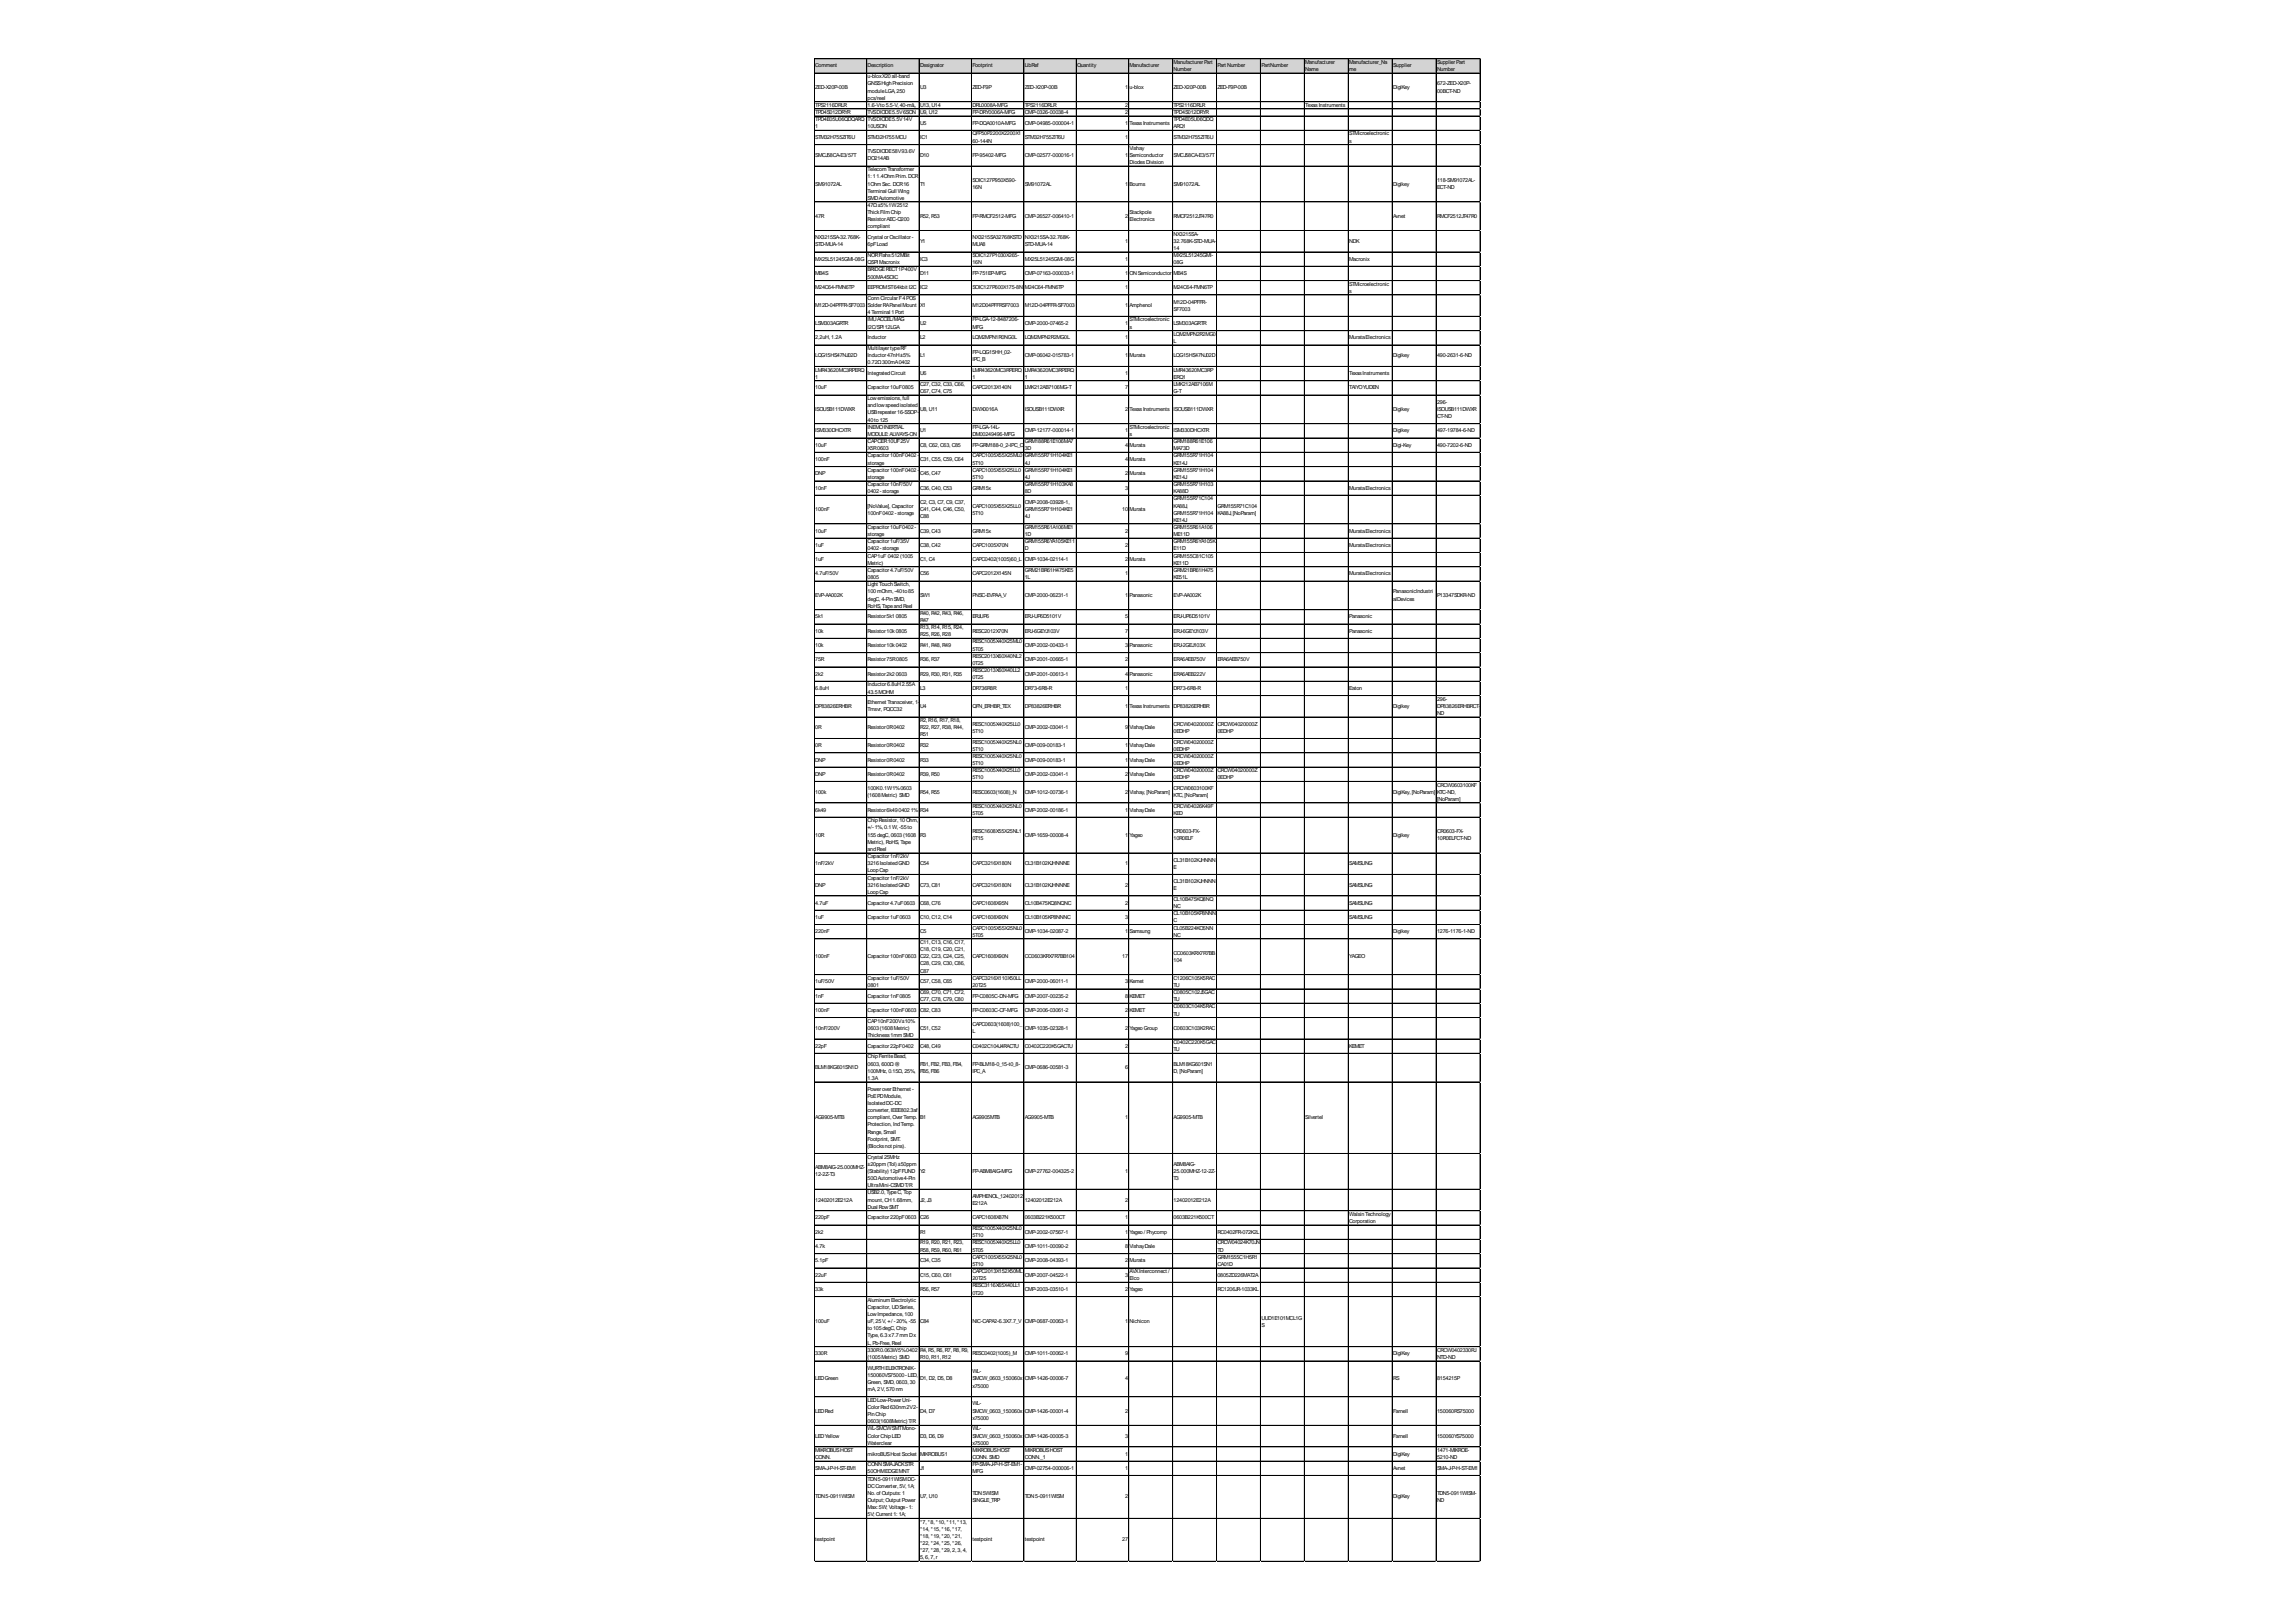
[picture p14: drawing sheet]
<svg xmlns="http://www.w3.org/2000/svg" width="297mm" height="210mm" viewBox="0 0 297 210" stroke-linecap="round" stroke-linejoin="round" font-family="sans-serif">
<defs><g id="words">
<g font-size=".7">
<text x="105.5" y="8.7">Comment</text>
<text x="105.5" y="11.5">ZED-X20P-00B</text>
<text x="112.2" y="8.7">Description</text>
<text x="112.2" y="10.1">u-bloxX20all-band</text>
<text x="112.2" y="11">GNSSHighPrecision</text>
<text x="112.2" y="12">moduleLGA, 250</text>
<text x="119" y="8.7">Designator</text>
<text x="119" y="11.5">U3</text>
<text x="125.8" y="8.7">Footprint</text>
<text x="125.8" y="11.5">ZED-F9P</text>
<text x="132.6" y="8.7">LibRef</text>
<text x="132.6" y="11.5">ZED-X20P-00B</text>
<text x="139.4" y="8.7">Quantity</text>
<text x="145.6" y="11.5">1</text>
<text x="146.1" y="8.7">Manufacturer</text>
<text x="146.1" y="11.5">u-blox</text>
<text x="151.8" y="8.3">ManufacturerPart</text>
<text x="151.8" y="9.2">Number</text>
<text x="151.8" y="11.5">ZED-X20P-00B</text>
<text x="157.5" y="8.7">Part Number</text>
<text x="157.5" y="11.5">ZED-F9P-00B</text>
<text x="163.2" y="8.7">PartNumber</text>
<text x="168.9" y="8.3">Manufacturer</text>
<text x="168.9" y="9.2">Name</text>
<text x="174.6" y="8.3">Manufacturer_Na</text>
<text x="174.6" y="9.2">me</text>
<text x="180.2" y="8.7">Supplier</text>
<text x="180.2" y="11.5">DigiKey</text>
<text x="185.9" y="8.3">SupplierPart</text>
<text x="185.9" y="9.2">Number</text>
<text x="185.9" y="11">672-ZED-X20P-</text>
<text x="185.9" y="12">00BCT-ND</text>
<text x="105.5" y="13.8">TPS2116DRLR</text>
<text x="105.5" y="14.8">TPD4S012DRYR</text>
<text x="105.5" y="15.7">TPD4E05U06QDQARQ</text>
<text x="105.5" y="16.6">1</text>
<text x="105.5" y="18">STM32H755ZIT6U</text>
<text x="112.2" y="12.9">pcs/reel</text>
<text x="112.2" y="13.8">1.6-Vto5.5-V, 40-mâ„</text>
<text x="112.2" y="14.8">TVSDIODE5.5V6SON</text>
<text x="112.2" y="15.7">TVSDIODE5.5V14V</text>
<text x="112.2" y="16.6">10USON</text>
<text x="112.2" y="18">STM32H755MCU</text>
<text x="119" y="13.8">U13, U14</text>
<text x="119" y="14.8">U9, U12</text>
<text x="119" y="16.1">U5</text>
<text x="119" y="18">IC1</text>
<text x="125.8" y="13.8">DRL0008A-MFG</text>
<text x="125.8" y="14.8">FP-DRY0006A-MFG</text>
<text x="125.8" y="16.1">FP-DQA0010A-MFG</text>
<text x="125.8" y="17.5">QFP50P2200X2200X1</text>
<text x="132.6" y="13.8">TPS2116DRLR</text>
<text x="132.6" y="14.8">CMP-0326-00038-4</text>
<text x="132.6" y="16.1">CMP-04985-000004-1</text>
<text x="132.6" y="18">STM32H755ZIT6U</text>
<text x="145.6" y="13.8">2</text>
<text x="145.6" y="14.8">2</text>
<text x="145.6" y="16.1">1</text>
<text x="145.6" y="18">1</text>
<text x="146.1" y="16.1">TexasInstruments</text>
<text x="151.8" y="13.8">TPS2116DRLR</text>
<text x="151.8" y="14.8">TPD4S012DRYR</text>
<text x="151.8" y="15.7">TPD4E05U06QDQ</text>
<text x="151.8" y="16.6">ARQ1</text>
<text x="151.8" y="18">STM32H755ZIT6U</text>
<text x="168.9" y="13.8">TexasInstruments</text>
<text x="174.6" y="17.5">STMicroelectronic</text>
<text x="105.5" y="20.3">SMCJ58CA-E3/57T</text>
<text x="112.2" y="19.8">TVSDIODE58V93.6V</text>
<text x="112.2" y="20.8">DO214AB</text>
<text x="112.2" y="22.2">TelecomTransformer</text>
<text x="112.2" y="23.1">1: 11.4OhmPrim. DCR</text>
<text x="119" y="20.3">D10</text>
<text x="125.8" y="18.5">60-144N</text>
<text x="125.8" y="20.3">FP-95402-MFG</text>
<text x="125.8" y="23.5">SOIC127P950X590-</text>
<text x="132.6" y="20.3">CMP-02577-000016-1</text>
<text x="145.6" y="20.3">1</text>
<text x="146.1" y="19.4">Vishay</text>
<text x="146.1" y="20.3">Semiconductor</text>
<text x="146.1" y="21.2">DiodesDivision</text>
<text x="151.8" y="20.3">SMCJ58CA-E3/57T</text>
<text x="174.6" y="18.5">s</text>
<text x="185.9" y="23.5">118-SM91072AL-</text>
<text x="105.5" y="24">SM91072AL</text>
<text x="105.5" y="28.2">47R</text>
<text x="112.2" y="24">1OhmSec. DCR16</text>
<text x="112.2" y="24.9">Terminal Gull Wing</text>
<text x="112.2" y="25.9">SMDAutomotive</text>
<text x="112.2" y="26.8">47Ω±5%1W2512</text>
<text x="112.2" y="27.7">ThickFilmChip</text>
<text x="112.2" y="28.6">ResistorAEC-Q200</text>
<text x="112.2" y="29.6">compliant</text>
<text x="119" y="24">T1</text>
<text x="119" y="28.2">R52, R53</text>
<text x="125.8" y="24.5">16N</text>
<text x="125.8" y="28.2">FP-RMCF2512-MFG</text>
<text x="132.6" y="24">SM91072AL</text>
<text x="132.6" y="28.2">CMP-26527-006410-1</text>
<text x="145.6" y="24">1</text>
<text x="145.6" y="28.2">2</text>
<text x="146.1" y="24">Bourns</text>
<text x="146.1" y="27.7">Stackpole</text>
<text x="146.1" y="28.6">Electronics</text>
<text x="151.8" y="24">SM91072AL</text>
<text x="151.8" y="28.2">RMCF2512JT47R0</text>
<text x="180.2" y="24">Digikey</text>
<text x="180.2" y="28.2">Avnet</text>
<text x="185.9" y="24.5">ECT-ND</text>
<text x="185.9" y="28.2">RMCF2512JT47R0</text>
<text x="105.5" y="31">NX3215SA-32.768K-</text>
<text x="105.5" y="31.9">STD-MUA-14</text>
<text x="105.5" y="33.7">MX25L51245GMI-08G</text>
<text x="105.5" y="35.6">MB4S</text>
<text x="112.2" y="31">Crystal orOscillator-</text>
<text x="112.2" y="31.9">6pFLoad</text>
<text x="112.2" y="33.3">NORFlahs512MBit</text>
<text x="112.2" y="34.2">QSPIMacronix</text>
<text x="112.2" y="35.1">BRIDGERECT1P400V</text>
<text x="119" y="31.4">Y1</text>
<text x="119" y="33.7">IC3</text>
<text x="119" y="35.6">D11</text>
<text x="125.8" y="31">NX3215SA32768KSTD</text>
<text x="125.8" y="31.9">MUA8</text>
<text x="125.8" y="33.3">SOIC127P1030X265-</text>
<text x="125.8" y="34.2">16N</text>
<text x="125.8" y="35.6">FP-751EP-MFG</text>
<text x="132.6" y="31">NX3215SA-32.768K-</text>
<text x="132.6" y="31.9">STD-MUA-14</text>
<text x="132.6" y="33.7">MX25L51245GMI-08G</text>
<text x="132.6" y="35.6">CMP-07163-000033-1</text>
<text x="145.6" y="31.4">1</text>
<text x="145.6" y="33.7">1</text>
<text x="145.6" y="35.6">1</text>
<text x="146.1" y="35.6">ONSemiconductor</text>
<text x="151.8" y="30.5">NX3215SA-</text>
<text x="151.8" y="31.4">32.768K-STD-MUA-</text>
<text x="151.8" y="32.3">14</text>
<text x="151.8" y="33.3">MX25L51245GMI-</text>
<text x="151.8" y="34.2">08G</text>
<text x="151.8" y="35.6">MB4S</text>
<text x="174.6" y="31.4">NDK</text>
<text x="174.6" y="33.7">Macronix</text>
<text x="105.5" y="37.4">M24C64-FMN6TP</text>
<text x="105.5" y="39.8">M12D-04PFFR-SF7003</text>
<text x="112.2" y="36">500MA4SOIC</text>
<text x="112.2" y="37.4">EEPROMST64kbit I2C</text>
<text x="112.2" y="38.8">ConnCircularF4POS</text>
<text x="112.2" y="39.8">SolderRAPanel Mount</text>
<text x="112.2" y="40.7">4Terminal 1Port</text>
<text x="112.2" y="41.6">IMUACCEL/MAG</text>
<text x="119" y="37.4">IC2</text>
<text x="119" y="39.8">X1</text>
<text x="125.8" y="37.4">SOIC127P600X175-8N</text>
<text x="125.8" y="39.8">M12D04PFFRSF7003</text>
<text x="125.8" y="41.6">FP-LGA-12-8487206-</text>
<text x="132.6" y="37.4">M24C64-FMN6TP</text>
<text x="132.6" y="39.8">M12D-04PFFR-SF7003</text>
<text x="145.6" y="37.4">1</text>
<text x="145.6" y="39.8">1</text>
<text x="146.1" y="39.8">Amphenol</text>
<text x="146.1" y="41.6">STMicroelectronic</text>
<text x="151.8" y="37.4">M24C64-FMN6TP</text>
<text x="151.8" y="39.3">M12D-04PFFR-</text>
<text x="151.8" y="40.2">SF7003</text>
<text x="174.6" y="37">STMicroelectronic</text>
<text x="174.6" y="37.9">s</text>
<text x="105.5" y="42.1">LSM303AGRTR</text>
<text x="105.5" y="43.9">2,2uH, 1.2A</text>
<text x="105.5" y="46.2">LQG15HS47NJ02D</text>
<text x="112.2" y="42.5">I2C/SPI12LGA</text>
<text x="112.2" y="43.9">Inductor</text>
<text x="112.2" y="45.3">MultilayertypeRF</text>
<text x="112.2" y="46.2">Inductor47nH±5%</text>
<text x="112.2" y="47.2">0.72Ω300mA0402</text>
<text x="119" y="42.1">U2</text>
<text x="119" y="43.9">L2</text>
<text x="119" y="46.2">L1</text>
<text x="125.8" y="42.5">MFG</text>
<text x="125.8" y="43.9">LQM2MPN1R0NG0L</text>
<text x="125.8" y="45.8">FP-LQG15HH_02-</text>
<text x="125.8" y="46.7">IPC_B</text>
<text x="132.6" y="42.1">CMP-2000-07465-2</text>
<text x="132.6" y="43.9">LQM2MPN2R2MG0L</text>
<text x="132.6" y="46.2">CMP-06042-015783-1</text>
<text x="145.6" y="42.1">1</text>
<text x="145.6" y="43.9">1</text>
<text x="145.6" y="46.2">1</text>
<text x="146.1" y="42.5">s</text>
<text x="146.1" y="46.2">Murata</text>
<text x="151.8" y="42.1">LSM303AGRTR</text>
<text x="151.8" y="43.5">LQM2MPN2R2MG0</text>
<text x="151.8" y="44.4">L</text>
<text x="151.8" y="46.2">LQG15HS47NJ02D</text>
<text x="174.6" y="43.9">MurataElectronics</text>
<text x="180.2" y="46.2">Digikey</text>
<text x="185.9" y="46.2">490-2631-6-ND</text>
<text x="105.5" y="48.1">LMR43620MC3RPERQ</text>
<text x="105.5" y="49">1</text>
<text x="105.5" y="50.4">10uF</text>
<text x="105.5" y="53.2">ISOUSB111DWXR</text>
<text x="112.2" y="48.5">IntegratedCircuit</text>
<text x="112.2" y="50.4">Capacitor10uF0805</text>
<text x="112.2" y="51.8">Lowemissions, full</text>
<text x="112.2" y="52.7">andlowspeedisolated</text>
<text x="112.2" y="53.6">USBrepeater16-SSOP-</text>
<text x="119" y="48.5">U6</text>
<text x="119" y="49.9">C27, C32, C33, C66,</text>
<text x="119" y="50.9">C67, C74, C75</text>
<text x="119" y="53.2">U8, U11</text>
<text x="125.8" y="48.1">LMR43620MC3RPERQ</text>
<text x="125.8" y="49">1</text>
<text x="125.8" y="50.4">CAPC2013X140N</text>
<text x="125.8" y="53.2">DWX0016A</text>
<text x="132.6" y="48.1">LMR43620MC3RPERQ</text>
<text x="132.6" y="49">1</text>
<text x="132.6" y="50.4">LMK212AB7106MG-T</text>
<text x="132.6" y="53.2">ISOUSB111DWXR</text>
<text x="145.6" y="48.5">1</text>
<text x="145.6" y="50.4">7</text>
<text x="145.6" y="53.2">2</text>
<text x="146.1" y="53.2">TexasInstruments</text>
<text x="151.8" y="48.1">LMR43620MC3RP</text>
<text x="151.8" y="49">ERQ1</text>
<text x="151.8" y="49.9">LMK212AB7106M</text>
<text x="151.8" y="50.9">G-T</text>
<text x="151.8" y="53.2">ISOUSB111DWXR</text>
<text x="174.6" y="48.5">TexasInstruments</text>
<text x="174.6" y="50.4">TAIYOYUDEN</text>
<text x="180.2" y="53.2">Digikey</text>
<text x="185.9" y="52.3">296-</text>
<text x="185.9" y="53.2">ISOUSB111DWXR</text>
<text x="105.5" y="56">ISM330DHCXTR</text>
<text x="105.5" y="57.8">10uF</text>
<text x="105.5" y="59.7">100nF</text>
<text x="112.2" y="54.6">40to125</text>
<text x="112.2" y="55.5">INEMOINERTIAL</text>
<text x="112.2" y="56.4">MODULE: ALWAYS-ON</text>
<text x="112.2" y="57.3">CAPCER10UF25V</text>
<text x="112.2" y="58.3">X5R0603</text>
<text x="112.2" y="59.2">Capacitor100nF0402-</text>
<text x="119" y="56">U1</text>
<text x="119" y="57.8">C8, C62, C63, C85</text>
<text x="119" y="59.7">C31, C55, C59, C64</text>
<text x="125.8" y="55.5">FP-LGA-14L-</text>
<text x="125.8" y="56.4">DM00249496-MFG</text>
<text x="125.8" y="57.8">FP-GRM188-0_2-IPC_C</text>
<text x="125.8" y="59.2">CAPC1005X55X25ML0</text>
<text x="132.6" y="56">CMP-12177-000014-1</text>
<text x="132.6" y="57.3">GRM188R61E106MA7</text>
<text x="132.6" y="58.3">3D</text>
<text x="132.6" y="59.2">GRM155R71H104KE1</text>
<text x="145.6" y="56">1</text>
<text x="145.6" y="57.8">4</text>
<text x="145.6" y="59.7">4</text>
<text x="146.1" y="55.5">STMicroelectronic</text>
<text x="146.1" y="56.4">s</text>
<text x="146.1" y="57.8">Murata</text>
<text x="146.1" y="59.7">Murata</text>
<text x="151.8" y="56">ISM330DHCXTR</text>
<text x="151.8" y="57.3">GRM188R61E106</text>
<text x="151.8" y="58.3">MA73D</text>
<text x="151.8" y="59.2">GRM155R71H104</text>
<text x="180.2" y="56">Digikey</text>
<text x="180.2" y="57.8">Digi-Key</text>
<text x="185.9" y="54.1">CT-ND</text>
<text x="185.9" y="56">497-19784-6-ND</text>
<text x="185.9" y="57.8">490-7202-6-ND</text>
<text x="105.5" y="61.5">DNP</text>
<text x="105.5" y="63.4">10nF</text>
<text x="112.2" y="60.1">storage</text>
<text x="112.2" y="61">Capacitor100nF0402-</text>
<text x="112.2" y="62">storage</text>
<text x="112.2" y="62.9">Capacitor10nF/50V</text>
<text x="112.2" y="63.8">0402-storage</text>
<text x="112.2" y="65.7">[NoValue], Capacitor</text>
<text x="119" y="61.5">C45, C47</text>
<text x="119" y="63.4">C36, C40, C53</text>
<text x="119" y="65.2">C2, C3, C7, C9, C37,</text>
<text x="125.8" y="60.1">5T10</text>
<text x="125.8" y="61">CAPC1005X55X25LL0</text>
<text x="125.8" y="62">5T10</text>
<text x="125.8" y="63.4">GRM15x</text>
<text x="125.8" y="65.7">CAPC1005X55X25LL0</text>
<text x="132.6" y="60.1">4J</text>
<text x="132.6" y="61">GRM155R71H104KE1</text>
<text x="132.6" y="62">4J</text>
<text x="132.6" y="62.9">GRM155R71H103KA8</text>
<text x="132.6" y="63.8">8D</text>
<text x="132.6" y="65.2">CMP-2008-03928-1,</text>
<text x="145.6" y="61.5">2</text>
<text x="145.6" y="63.4">3</text>
<text x="146.1" y="61.5">Murata</text>
<text x="151.8" y="60.1">KE14J</text>
<text x="151.8" y="61">GRM155R71H104</text>
<text x="151.8" y="62">KE14J</text>
<text x="151.8" y="62.9">GRM155R71H103</text>
<text x="151.8" y="63.8">KA88D</text>
<text x="151.8" y="64.8">GRM155R71C104</text>
<text x="151.8" y="65.7">KA88J,</text>
<text x="157.5" y="65.7">GRM155R71C104</text>
<text x="174.6" y="63.4">MurataElectronics</text>
<text x="105.5" y="66.1">100nF</text>
<text x="105.5" y="68.9">10uF</text>
<text x="105.5" y="70.8">1uF</text>
<text x="112.2" y="66.6">100nF0402-storage</text>
<text x="112.2" y="68.5">Capacitor10uF0402-</text>
<text x="112.2" y="69.4">storage</text>
<text x="112.2" y="70.3">Capacitor1uF/35V</text>
<text x="112.2" y="71.2">0402-storage</text>
<text x="119" y="66.1">C41, C44, C46, C50,</text>
<text x="119" y="67.1">C88</text>
<text x="119" y="68.9">C39, C43</text>
<text x="119" y="70.8">C38, C42</text>
<text x="125.8" y="66.6">5T10</text>
<text x="125.8" y="68.9">GRM15x</text>
<text x="125.8" y="70.8">CAPC1005X70N</text>
<text x="132.6" y="66.1">GRM155R71H104KE1</text>
<text x="132.6" y="67.1">4J</text>
<text x="132.6" y="68.5">GRM155R61A106ME1</text>
<text x="132.6" y="69.4">1D</text>
<text x="132.6" y="70.3">GRM155R6YA105KE11</text>
<text x="132.6" y="71.2">D</text>
<text x="145.2" y="66.1">10</text>
<text x="145.6" y="68.9">2</text>
<text x="145.6" y="70.8">2</text>
<text x="146.1" y="66.1">Murata</text>
<text x="151.8" y="66.6">GRM155R71H104</text>
<text x="151.8" y="67.5">KE14J</text>
<text x="151.8" y="68.5">GRM155R61A106</text>
<text x="151.8" y="69.4">ME11D</text>
<text x="151.8" y="70.3">GRM155R6YA105K</text>
<text x="151.8" y="71.2">E11D</text>
<text x="157.5" y="66.6">KA88J, [NoParam]</text>
<text x="174.6" y="68.9">MurataElectronics</text>
<text x="174.6" y="70.8">MurataElectronics</text>
<text x="105.5" y="72.6">1uF</text>
<text x="105.5" y="74.5">4.7uF/50V</text>
<text x="105.5" y="77.3">EVP-AA002K</text>
<text x="112.2" y="72.2">CAP1uF 0402(1005</text>
<text x="112.2" y="73.1">Metric)</text>
<text x="112.2" y="74">Capacitor4.7uF/50V</text>
<text x="112.2" y="74.9">0805</text>
<text x="112.2" y="75.9">Light TouchSwitch,</text>
<text x="112.2" y="76.8">100mOhm, -40to85</text>
<text x="112.2" y="77.7">degC, 4-PinSMD,</text>
<text x="119" y="72.6">C1, C4</text>
<text x="119" y="74.5">C56</text>
<text x="119" y="77.3">SW1</text>
<text x="125.8" y="72.6">CAPC0402(1005)60_L</text>
<text x="125.8" y="74.5">CAPC2012X145N</text>
<text x="125.8" y="77.3">PNSC-EVPAA_V</text>
<text x="132.6" y="72.6">CMP-1034-02114-1</text>
<text x="132.6" y="74">GRM21BR61H475KE5</text>
<text x="132.6" y="74.9">1L</text>
<text x="132.6" y="77.3">CMP-2000-06231-1</text>
<text x="145.6" y="72.6">2</text>
<text x="145.6" y="74.5">1</text>
<text x="145.6" y="77.3">1</text>
<text x="146.1" y="72.6">Murata</text>
<text x="146.1" y="77.3">Panasonic</text>
<text x="151.8" y="72.2">GRM155C81C105</text>
<text x="151.8" y="73.1">KE11D</text>
<text x="151.8" y="74">GRM21BR61H475</text>
<text x="151.8" y="74.9">KE51L</text>
<text x="151.8" y="77.3">EVP-AA002K</text>
<text x="174.6" y="74.5">MurataElectronics</text>
<text x="180.2" y="76.8">PanasonicIndustri</text>
<text x="180.2" y="77.7">alDevices</text>
<text x="185.9" y="77.3">P13347SDKR-ND</text>
<text x="105.5" y="80">5k1</text>
<text x="105.5" y="81.9">10k</text>
<text x="105.5" y="83.7">10k</text>
<text x="112.2" y="78.6">RoHS, TapeandReel</text>
<text x="112.2" y="80">Resistor5k10805</text>
<text x="112.2" y="81.9">Resistor10k0805</text>
<text x="112.2" y="83.7">Resistor10k0402</text>
<text x="119" y="79.6">R40, R42, R43, R46,</text>
<text x="119" y="80.5">R47</text>
<text x="119" y="81.4">R13, R14, R15, R24,</text>
<text x="119" y="82.3">R25, R26, R28</text>
<text x="119" y="83.7">R41, R48, R49</text>
<text x="125.8" y="80">ERJUP6</text>
<text x="125.8" y="81.9">RESC2012X70N</text>
<text x="125.8" y="83.3">RESC1005X40X25ML0</text>
<text x="132.6" y="80">ERJ-UP6D5101V</text>
<text x="132.6" y="81.9">ERJ-6GEYJ103V</text>
<text x="132.6" y="83.7">CMP-2002-00433-1</text>
<text x="145.6" y="80">5</text>
<text x="145.6" y="81.9">7</text>
<text x="145.6" y="83.7">3</text>
<text x="146.1" y="83.7">Panasonic</text>
<text x="151.8" y="80">ERJ-UP6D5101V</text>
<text x="151.8" y="81.9">ERJ-6GEYJ103V</text>
<text x="151.8" y="83.7">ERJ-2GEJ103X</text>
<text x="174.6" y="80">Panasonic</text>
<text x="174.6" y="81.9">Panasonic</text>
<text x="105.5" y="85.6">75R</text>
<text x="105.5" y="87.4">2k2</text>
<text x="105.5" y="89.3">6.8uH</text>
<text x="112.2" y="85.6">Resistor75R0805</text>
<text x="112.2" y="87.4">Resistor2k20603</text>
<text x="112.2" y="88.8">Inductor6.8uH2.55A</text>
<text x="112.2" y="89.7">43.5MOHM</text>
<text x="119" y="85.6">R36, R37</text>
<text x="119" y="87.4">R29, R30, R31, R35</text>
<text x="119" y="89.3">L3</text>
<text x="125.8" y="84.2">5T05</text>
<text x="125.8" y="85.1">RESC2013X60X40NL2</text>
<text x="125.8" y="86">0T25</text>
<text x="125.8" y="87">RESC2013X60X40LL2</text>
<text x="125.8" y="87.9">0T25</text>
<text x="125.8" y="89.3">DR736R8R</text>
<text x="132.6" y="85.6">CMP-2001-00665-1</text>
<text x="132.6" y="87.4">CMP-2001-00613-1</text>
<text x="132.6" y="89.3">DR73-6R8-R</text>
<text x="145.6" y="85.6">2</text>
<text x="145.6" y="87.4">4</text>
<text x="145.6" y="89.3">1</text>
<text x="146.1" y="87.4">Panasonic</text>
<text x="151.8" y="85.6">ERA6AEB750V</text>
<text x="151.8" y="87.4">ERA6AEB222V</text>
<text x="151.8" y="89.3">DR73-6R8-R</text>
<text x="157.5" y="85.6">ERA6AEB750V</text>
<text x="174.6" y="89.3">Eaton</text>
<text x="105.5" y="91.6">DP83826ERHBR</text>
<text x="105.5" y="94.4">0R</text>
<text x="112.2" y="91.1">Ethernet Transceiver, 1-</text>
<text x="112.2" y="92.1">Trnsvr, PQCC32</text>
<text x="112.2" y="94.4">Resistor0R0402</text>
<text x="119" y="91.6">U4</text>
<text x="119" y="93.5">R2, R16, R17, R18,</text>
<text x="119" y="94.4">R22, R27, R38, R44,</text>
<text x="119" y="95.3">R51</text>
<text x="125.8" y="91.6">QFN_ERHBR_TEX</text>
<text x="125.8" y="93.9">RESC1005X40X25LL0</text>
<text x="125.8" y="94.8">5T10</text>
<text x="132.6" y="91.6">DP83826ERHBR</text>
<text x="132.6" y="94.4">CMP-2002-03041-1</text>
<text x="145.6" y="91.6">1</text>
<text x="145.6" y="94.4">9</text>
<text x="146.1" y="91.6">TexasInstruments</text>
<text x="146.1" y="94.4">VishayDale</text>
<text x="151.8" y="91.6">DP83826ERHBR</text>
<text x="151.8" y="93.9">CRCW04020000Z</text>
<text x="151.8" y="94.8">0EDHP</text>
<text x="157.5" y="93.9">CRCW04020000Z</text>
<text x="157.5" y="94.8">0EDHP</text>
<text x="180.2" y="91.6">Digikey</text>
<text x="185.9" y="90.7">296-</text>
<text x="185.9" y="91.6">DP83826ERHBRCT-</text>
<text x="185.9" y="92.5">ND</text>
<text x="105.5" y="96.7">0R</text>
<text x="105.5" y="98.5">DNP</text>
<text x="105.5" y="100.4">DNP</text>
<text x="112.2" y="96.7">Resistor0R0402</text>
<text x="112.2" y="98.5">Resistor0R0402</text>
<text x="112.2" y="100.4">Resistor0R0402</text>
<text x="119" y="96.7">R32</text>
<text x="119" y="98.5">R33</text>
<text x="119" y="100.4">R39, R50</text>
<text x="125.8" y="96.2">RESC1005X40X25NL0</text>
<text x="125.8" y="97.2">5T10</text>
<text x="125.8" y="98.1">RESC1005X40X25NL0</text>
<text x="125.8" y="99">5T10</text>
<text x="125.8" y="99.9">RESC1005X40X25LL0</text>
<text x="125.8" y="100.9">5T10</text>
<text x="132.6" y="96.7">CMP-009-00183-1</text>
<text x="132.6" y="98.5">CMP-009-00183-1</text>
<text x="132.6" y="100.4">CMP-2002-03041-1</text>
<text x="145.6" y="96.7">1</text>
<text x="145.6" y="98.5">1</text>
<text x="145.6" y="100.4">2</text>
<text x="146.1" y="96.7">VishayDale</text>
<text x="146.1" y="98.5">VishayDale</text>
<text x="146.1" y="100.4">VishayDale</text>
<text x="151.8" y="96.2">CRCW04020000Z</text>
<text x="151.8" y="97.2">0EDHP</text>
<text x="151.8" y="98.1">CRCW04020000Z</text>
<text x="151.8" y="99">0EDHP</text>
<text x="151.8" y="99.9">CRCW04020000Z</text>
<text x="151.8" y="100.9">0EDHP</text>
<text x="157.5" y="99.9">CRCW04020000Z</text>
<text x="157.5" y="100.9">0EDHP</text>
<text x="185.9" y="101.8">CRCW0603100KF</text>
<text x="105.5" y="102.7">100k</text>
<text x="105.5" y="105">6k49</text>
<text x="112.2" y="102.2">100K0.1W1%0603</text>
<text x="112.2" y="103.2">(1608Metric) SMD</text>
<text x="112.2" y="105">Resistor6k4904021%</text>
<text x="112.2" y="106.4">ChipResistor, 10Ohm,</text>
<text x="112.2" y="107.3">+/-1%, 0.1W, -55to</text>
<text x="119" y="102.7">R54, R55</text>
<text x="119" y="105">R34</text>
<text x="125.8" y="102.7">RESC0603(1608)_N</text>
<text x="125.8" y="104.6">RESC1005X40X25NL0</text>
<text x="125.8" y="105.5">5T05</text>
<text x="125.8" y="107.8">RESC1608X55X25NL1</text>
<text x="132.6" y="102.7">CMP-1012-00736-1</text>
<text x="132.6" y="105">CMP-2002-00186-1</text>
<text x="145.6" y="102.7">2</text>
<text x="145.6" y="105">1</text>
<text x="146.1" y="102.7">Vishay, [NoParam]</text>
<text x="146.1" y="105">VishayDale</text>
<text x="151.8" y="102.2">CRCW0603100KF</text>
<text x="151.8" y="103.2">KTC, [NoParam]</text>
<text x="151.8" y="104.6">CRCW04026K49F</text>
<text x="151.8" y="105.5">KED</text>
<text x="151.8" y="107.8">CR0603-FX-</text>
<text x="180.2" y="102.7">DigiKey, [NoParam]</text>
<text x="185.9" y="102.7">KTC-ND,</text>
<text x="185.9" y="103.6">[NoParam]</text>
<text x="185.9" y="107.8">CR0603-FX-</text>
<text x="105.5" y="108.3">10R</text>
<text x="105.5" y="112">1nF/2kV</text>
<text x="112.2" y="108.3">155degC, 0603(1608</text>
<text x="112.2" y="109.2">Metric), RoHS, Tape</text>
<text x="112.2" y="110.1">andReel</text>
<text x="112.2" y="111">Capacitor1nF/2kV</text>
<text x="112.2" y="112">3216IsolatedGND</text>
<text x="112.2" y="112.9">LoopCap</text>
<text x="112.2" y="113.8">Capacitor1nF/2kV</text>
<text x="119" y="108.3">R3</text>
<text x="119" y="112">C54</text>
<text x="125.8" y="108.7">0T15</text>
<text x="125.8" y="112">CAPC3216X180N</text>
<text x="132.6" y="108.3">CMP-1659-00008-4</text>
<text x="132.6" y="112">CL31B102KJHNNNE</text>
<text x="145.6" y="108.3">1</text>
<text x="145.6" y="112">1</text>
<text x="146.1" y="108.3">Yageo</text>
<text x="151.8" y="108.7">10R0ELF</text>
<text x="151.8" y="111.5">CL31B102KJHNNN</text>
<text x="151.8" y="112.4">E</text>
<text x="174.6" y="112">SAMSUNG</text>
<text x="180.2" y="108.3">Digikey</text>
<text x="185.9" y="108.7">10R0ELFCT-ND</text>
<text x="105.5" y="114.7">DNP</text>
<text x="105.5" y="117.1">4.7uF</text>
<text x="105.5" y="118.9">1uF</text>
<text x="112.2" y="114.7">3216IsolatedGND</text>
<text x="112.2" y="115.7">LoopCap</text>
<text x="112.2" y="117.1">Capacitor4.7uF0603</text>
<text x="112.2" y="118.9">Capacitor1uF0603</text>
<text x="119" y="114.7">C73, C81</text>
<text x="119" y="117.1">C68, C76</text>
<text x="119" y="118.9">C10, C12, C14</text>
<text x="125.8" y="114.7">CAPC3216X180N</text>
<text x="125.8" y="117.1">CAPC1608X95N</text>
<text x="125.8" y="118.9">CAPC1608X90N</text>
<text x="132.6" y="114.7">CL31B102KJHNNNE</text>
<text x="132.6" y="117.1">CL10B475KQ8NQNC</text>
<text x="132.6" y="118.9">CL10B105KP8NNNC</text>
<text x="145.6" y="114.7">2</text>
<text x="145.6" y="117.1">2</text>
<text x="145.6" y="118.9">3</text>
<text x="151.8" y="114.3">CL31B102KJHNNN</text>
<text x="151.8" y="115.2">E</text>
<text x="151.8" y="116.6">CL10B475KQ8NQ</text>
<text x="151.8" y="117.5">NC</text>
<text x="151.8" y="118.5">CL10B105KP8NNN</text>
<text x="151.8" y="119.4">C</text>
<text x="174.6" y="114.7">SAMSUNG</text>
<text x="174.6" y="117.1">SAMSUNG</text>
<text x="174.6" y="118.9">SAMSUNG</text>
<text x="105.5" y="120.8">220nF</text>
<text x="105.5" y="124">100nF</text>
<text x="112.2" y="124">Capacitor100nF0603</text>
<text x="119" y="120.8">C5</text>
<text x="119" y="122.2">C11, C13, C16, C17,</text>
<text x="119" y="123.1">C18, C19, C20, C21,</text>
<text x="119" y="124">C22, C23, C24, C25,</text>
<text x="119" y="124.9">C28, C29, C30, C86,</text>
<text x="119" y="125.9">C87</text>
<text x="125.8" y="120.3">CAPC1005X55X25NL0</text>
<text x="125.8" y="121.2">5T05</text>
<text x="125.8" y="124">CAPC1608X90N</text>
<text x="132.6" y="120.8">CMP-1034-02087-2</text>
<text x="132.6" y="124">CC0603KRX7R7BB104</text>
<text x="145.2" y="124">17</text>
<text x="145.6" y="120.8">1</text>
<text x="146.1" y="120.8">Samsung</text>
<text x="151.8" y="120.3">CL05B224KO5NN</text>
<text x="151.8" y="121.2">NC</text>
<text x="151.8" y="123.5">CC0603KRX7R7BB</text>
<text x="151.8" y="124.5">104</text>
<text x="174.6" y="124">YAGEO</text>
<text x="180.2" y="120.8">Digikey</text>
<text x="185.9" y="120.8">1276-1176-1-ND</text>
<text x="105.5" y="127.2">1uF/50V</text>
<text x="105.5" y="129.1">1nF</text>
<text x="105.5" y="131">100nF</text>
<text x="112.2" y="126.8">Capacitor1uF/50V</text>
<text x="112.2" y="127.7">0801</text>
<text x="112.2" y="129.1">Capacitor1nF0805</text>
<text x="112.2" y="131">Capacitor100nF0603</text>
<text x="119" y="127.2">C57, C58, C65</text>
<text x="119" y="128.6">C69, C70, C71, C72,</text>
<text x="119" y="129.6">C77, C78, C79, C80</text>
<text x="119" y="131">C82, C83</text>
<text x="125.8" y="126.8">CAPC3216X110X50LL</text>
<text x="125.8" y="127.7">20T25</text>
<text x="125.8" y="129.1">FP-C0805C-DN-MFG</text>
<text x="125.8" y="131">FP-C0603C-CF-MFG</text>
<text x="132.6" y="127.2">CMP-2000-06011-1</text>
<text x="132.6" y="129.1">CMP-2007-00235-2</text>
<text x="132.6" y="131">CMP-2006-03061-2</text>
<text x="145.6" y="127.2">3</text>
<text x="145.6" y="129.1">8</text>
<text x="145.6" y="131">2</text>
<text x="146.1" y="127.2">Kemet</text>
<text x="146.1" y="129.1">KEMET</text>
<text x="146.1" y="131">KEMET</text>
<text x="151.8" y="126.8">C1206C105K5RAC</text>
<text x="151.8" y="127.7">TU</text>
<text x="151.8" y="128.6">C0805C102J5GAC</text>
<text x="151.8" y="129.6">TU</text>
<text x="151.8" y="130.5">C0603C104K5RAC</text>
<text x="151.8" y="131.4">TU</text>
<text x="105.5" y="133.3">10nF/200V</text>
<text x="105.5" y="135.6">22pF</text>
<text x="112.2" y="132.3">CAP10nF200V±10%</text>
<text x="112.2" y="133.3">0603(1608Metric)</text>
<text x="112.2" y="134.2">Thickness1mmSMD</text>
<text x="112.2" y="135.6">Capacitor22pF0402</text>
<text x="112.2" y="137">ChipFerriteBead,</text>
<text x="112.2" y="137.9">0603, 600Ω@</text>
<text x="119" y="133.3">C51, C52</text>
<text x="119" y="135.6">C48, C49</text>
<text x="119" y="137.9">FB1, FB2, FB3, FB4,</text>
<text x="125.8" y="132.8">CAPC0603(1608)100_</text>
<text x="125.8" y="133.7">L</text>
<text x="125.8" y="135.6">C0402C104J4RACTU</text>
<text x="125.8" y="137.9">FP-BLM18-0_15-t0_8-</text>
<text x="132.6" y="133.3">CMP-1035-02328-1</text>
<text x="132.6" y="135.6">C0402C220K5GACTU</text>
<text x="145.6" y="133.3">2</text>
<text x="145.6" y="135.6">2</text>
<text x="146.1" y="133.3">YageoGroup</text>
<text x="151.8" y="133.3">C0603C103K2RAC</text>
<text x="151.8" y="135.1">C0402C220K5GAC</text>
<text x="151.8" y="136">TU</text>
<text x="151.8" y="137.9">BLM18KG601SN1</text>
<text x="174.6" y="135.6">KEMET</text>
<text x="105.5" y="138.4">BLM18KG601SN1D</text>
<text x="112.2" y="138.8">100MHz, 0.15Ω, 25%,</text>
<text x="112.2" y="139.7">1.3A</text>
<text x="112.2" y="141.1">PoweroverEthernet -</text>
<text x="112.2" y="142.1">PoEPDModule,</text>
<text x="112.2" y="143">IsolatedDC-DC</text>
<text x="112.2" y="143.9">converter, IEEE802.3af</text>
<text x="119" y="138.8">FB5, FB6</text>
<text x="125.8" y="138.8">IPC_A</text>
<text x="132.6" y="138.4">CMP-0686-00581-3</text>
<text x="145.6" y="138.4">6</text>
<text x="151.8" y="138.8">D, [NoParam]</text>
<text x="105.5" y="144.8">AG9905-MTB</text>
<text x="112.2" y="144.8">compliant, OverTemp.</text>
<text x="112.2" y="145.8">Protection, IndTemp.</text>
<text x="112.2" y="146.7">Range, Small</text>
<text x="112.2" y="147.6">Footprint, SMT.</text>
<text x="112.2" y="148.5">(Blocksnot pins).</text>
<text x="112.2" y="149.9">Crystal 25MHz</text>
<text x="119" y="144.8">B1</text>
<text x="125.8" y="144.8">AG9905MTB</text>
<text x="132.6" y="144.8">AG9905-MTB</text>
<text x="145.6" y="144.8">1</text>
<text x="151.8" y="144.8">AG9905-MTB</text>
<text x="168.9" y="144.8">Silvertel</text>
<text x="105.5" y="151.3">ABM8AIG-25.000MHZ-</text>
<text x="105.5" y="152.2">12-2Z-T3</text>
<text x="105.5" y="155.5">12402012E212A</text>
<text x="112.2" y="150.9">±20ppm(Tol)±50ppm</text>
<text x="112.2" y="151.8">(Stability)12pFFUND</text>
<text x="112.2" y="152.7">50ΩAutomotive4-Pin</text>
<text x="112.2" y="153.6">UltraMini-CSMDT/R</text>
<text x="112.2" y="154.6">USB2.0, TypeC, Top</text>
<text x="112.2" y="155.5">mount, CH1.68mm,</text>
<text x="119" y="151.8">Y2</text>
<text x="119" y="155.5">J2, J3</text>
<text x="125.8" y="151.8">FP-ABM8AIG-MFG</text>
<text x="125.8" y="155">AMPHENOL_12402012</text>
<text x="125.8" y="156">E212A</text>
<text x="132.6" y="151.8">CMP-27762-004325-2</text>
<text x="132.6" y="155.5">12402012E212A</text>
<text x="145.6" y="151.8">1</text>
<text x="145.6" y="155.5">2</text>
<text x="151.8" y="150.9">ABM8AIG-</text>
<text x="151.8" y="151.8">25.000MHZ-12-2Z-</text>
<text x="151.8" y="152.7">T3</text>
<text x="151.8" y="155.5">12402012E212A</text>
<text x="105.5" y="157.8">220pF</text>
<text x="105.5" y="159.7">2k2</text>
<text x="105.5" y="161.5">4.7k</text>
<text x="112.2" y="156.4">Dual RowSMT</text>
<text x="112.2" y="157.8">Capacitor220pF0603</text>
<text x="119" y="157.8">C26</text>
<text x="119" y="159.7">R1</text>
<text x="119" y="161">R19, R20, R21, R23,</text>
<text x="119" y="162">R58, R59, R60, R61</text>
<text x="125.8" y="157.8">CAPC1608X87N</text>
<text x="125.8" y="159.2">RESC1005X40X25NL0</text>
<text x="125.8" y="160.1">5T10</text>
<text x="125.8" y="161">RESC1005X40X25LL0</text>
<text x="125.8" y="162">5T05</text>
<text x="132.6" y="157.8">0603B221K500CT</text>
<text x="132.6" y="159.7">CMP-2002-07567-1</text>
<text x="132.6" y="161.5">CMP-1011-00090-2</text>
<text x="145.6" y="157.8">1</text>
<text x="145.6" y="159.7">1</text>
<text x="145.6" y="161.5">8</text>
<text x="146.1" y="159.7">Yageo/ Phycomp</text>
<text x="146.1" y="161.5">VishayDale</text>
<text x="151.8" y="157.8">0603B221K500CT</text>
<text x="157.5" y="159.7">RC0402FR-072K2L</text>
<text x="157.5" y="161">CRCW04024K70JN</text>
<text x="157.5" y="162">TD</text>
<text x="174.6" y="157.3">WalsinTechnology</text>
<text x="174.6" y="158.3">Corporation</text>
<text x="105.5" y="163.4">5.1pF</text>
<text x="105.5" y="165.2">22uF</text>
<text x="105.5" y="167.1">33k</text>
<text x="119" y="163.4">C34, C35</text>
<text x="119" y="165.2">C15, C60, C61</text>
<text x="119" y="167.1">R56, R57</text>
<text x="125.8" y="162.9">CAPC1005X55X25NL0</text>
<text x="125.8" y="163.8">5T10</text>
<text x="125.8" y="164.7">CAPC2013X152X50ML</text>
<text x="125.8" y="165.7">20T25</text>
<text x="125.8" y="166.6">RESC3116X65X40LL1</text>
<text x="125.8" y="167.5">0T20</text>
<text x="132.6" y="163.4">CMP-2008-04393-1</text>
<text x="132.6" y="165.2">CMP-2007-04522-1</text>
<text x="132.6" y="167.1">CMP-2003-03510-1</text>
<text x="145.6" y="163.4">2</text>
<text x="145.6" y="165.2">3</text>
<text x="145.6" y="167.1">2</text>
<text x="146.1" y="163.4">Murata</text>
<text x="146.1" y="164.7">AVXInterconnect /</text>
<text x="146.1" y="165.7">Elco</text>
<text x="146.1" y="167.1">Yageo</text>
<text x="157.5" y="162.9">GRM1555C1H5R1</text>
<text x="157.5" y="163.8">CA01D</text>
<text x="157.5" y="165.2">0805ZD226MAT2A</text>
<text x="157.5" y="167.1">RC1206JR-1033KL</text>
<text x="105.5" y="171.2">100uF</text>
<text x="112.2" y="168.5">AluminumElectrolytic</text>
<text x="112.2" y="169.4">Capacitor, UDSeries,</text>
<text x="112.2" y="170.3">LowImpedance, 100</text>
<text x="112.2" y="171.2">uF, 25V, +/ -20%, -55</text>
<text x="112.2" y="172.2">to105degC, Chip</text>
<text x="112.2" y="173.1">Type, 6.3x7.7mmDx</text>
<text x="119" y="171.2">C84</text>
<text x="125.8" y="171.2">NIC-CAPA2-6.3X7.7_V</text>
<text x="132.6" y="171.2">CMP-0687-00063-1</text>
<text x="145.6" y="171.2">1</text>
<text x="146.1" y="171.2">Nichicon</text>
<text x="163.2" y="170.8">UUD1E101MCL1G</text>
<text x="163.2" y="171.7">S</text>
<text x="105.5" y="175.4">330R</text>
<text x="105.5" y="178.6">LEDGreen</text>
<text x="112.2" y="174">L, Pb-Free, Reel</text>
<text x="112.2" y="174.9">330R0.063W5%0402</text>
<text x="112.2" y="175.9">(1005Metric) SMD</text>
<text x="112.2" y="177.2">WURTHELEKTRONIK-</text>
<text x="112.2" y="178.2">150060VS75000-LED,</text>
<text x="112.2" y="179.1">Green, SMD, 0603, 30</text>
<text x="119" y="174.9">R4, R5, R6, R7, R8, R9,</text>
<text x="119" y="175.9">R10, R11, R12</text>
<text x="119" y="178.6">D1, D2, D5, D8</text>
<text x="125.8" y="175.4">RESC0402(1005)_M</text>
<text x="125.8" y="177.7">WL-</text>
<text x="125.8" y="178.6">SMCW_0603_150060x</text>
<text x="125.8" y="179.6">x75000</text>
<text x="132.6" y="175.4">CMP-1011-00062-1</text>
<text x="132.6" y="178.6">CMP-1426-00006-7</text>
<text x="145.6" y="175.4">9</text>
<text x="145.6" y="178.6">4</text>
<text x="180.2" y="175.4">DigiKey</text>
<text x="180.2" y="178.6">RS</text>
<text x="185.9" y="174.9">CRCW0402330RJ</text>
<text x="185.9" y="175.9">NTD-ND</text>
<text x="185.9" y="178.6">8154215P</text>
<text x="105.5" y="182.8">LEDRed</text>
<text x="112.2" y="180">mA, 2V, 570nm</text>
<text x="112.2" y="181.4">LEDLow-PowerUni-</text>
<text x="112.2" y="182.3">ColorRed630nm2V2-</text>
<text x="112.2" y="183.3">PinChip</text>
<text x="112.2" y="184.2">0603(1608Metric)T/R</text>
<text x="112.2" y="185.1">WL-SMCWSMTMono-</text>
<text x="119" y="182.8">D4, D7</text>
<text x="125.8" y="181.9">WL-</text>
<text x="125.8" y="182.8">SMCW_0603_150060x</text>
<text x="125.8" y="183.7">x75000</text>
<text x="125.8" y="185.1">WL-</text>
<text x="132.6" y="182.8">CMP-1426-00001-4</text>
<text x="145.6" y="182.8">2</text>
<text x="180.2" y="182.8">Farnell</text>
<text x="185.9" y="182.8">150060RS75000</text>
<text x="105.5" y="186">LEDYellow</text>
<text x="105.5" y="187.9">MIKROBUSHOST</text>
<text x="105.5" y="188.8">CONN.</text>
<text x="105.5" y="190.2">SMA-J-P-H-ST-EM1</text>
<text x="112.2" y="186">ColorChipLED</text>
<text x="112.2" y="187">Waterclear</text>
<text x="112.2" y="188.4">mikroBUSHost Socket</text>
<text x="112.2" y="189.7">CONNSMAJACKSTR</text>
<text x="112.2" y="190.7">50OHMEDGEMNT</text>
<text x="112.2" y="191.6">TDN5-0911WISMDC-</text>
<text x="119" y="186">D3, D6, D9</text>
<text x="119" y="188.4">MIKROBUS1</text>
<text x="119" y="190.2">J1</text>
<text x="125.8" y="186">SMCW_0603_150060x</text>
<text x="125.8" y="187">x75000</text>
<text x="125.8" y="187.9">MIKROBUSHOST</text>
<text x="125.8" y="188.8">CONN. SMD</text>
<text x="125.8" y="189.7">FP-SMA-J-P-H-ST-EM1-</text>
<text x="125.8" y="190.7">MFG</text>
<text x="132.6" y="186">CMP-1426-00005-3</text>
<text x="132.6" y="187.9">MIKROBUSHOST</text>
<text x="132.6" y="188.8">CONN._1</text>
<text x="132.6" y="190.2">CMP-02754-000006-1</text>
<text x="145.6" y="186">3</text>
<text x="145.6" y="188.4">1</text>
<text x="145.6" y="190.2">1</text>
<text x="180.2" y="186">Farnell</text>
<text x="180.2" y="188.4">DigiKey</text>
<text x="180.2" y="190.2">Avnet</text>
<text x="185.9" y="186">150060YS75000</text>
<text x="185.9" y="187.9">1471-MIKROE-</text>
<text x="185.9" y="188.8">5210-ND</text>
<text x="185.9" y="190.2">SMA-J-P-H-ST-EM1</text>
<text x="105.5" y="193.9">TDN5-0911WISM</text>
<text x="112.2" y="192.5">DCConverter, 5V, 1A;</text>
<text x="112.2" y="193.5">No. of Outputs: 1</text>
<text x="112.2" y="194.4">Output; Output Power</text>
<text x="112.2" y="195.3">Max: 5W; Voltage-1:</text>
<text x="112.2" y="196.2">5V; Current 1: 1A;</text>
<text x="119" y="193.9">U7, U10</text>
<text x="119" y="197.2">*7, *8, *10, *11, *13,</text>
<text x="125.8" y="193.5">TDN5WISM</text>
<text x="125.8" y="194.4">SINGLE_TRP</text>
<text x="132.6" y="193.9">TDN5-0911WISM</text>
<text x="145.6" y="193.9">2</text>
<text x="180.2" y="193.9">DigiKey</text>
<text x="185.9" y="193.5">TDN5-0911WISM-</text>
<text x="185.9" y="194.4">ND</text>
<text x="105.5" y="199.5">testpoint</text>
<text x="119" y="198.1">*14, *15, *16, *17,</text>
<text x="119" y="199">*18, *19, *20, *21,</text>
<text x="119" y="199.9">*22, *24, *25, *26,</text>
<text x="119" y="200.9">*27, *28, *29, 2, 3, 4,</text>
<text x="119" y="201.8">5, 6, 7, r</text>
<text x="125.8" y="199.5">testpoint</text>
<text x="132.6" y="199.5">testpoint</text>
<text x="145.2" y="199.5">27</text>
</g>
</g></defs>
<path d="M105.3 7.6h86.2v1.9h-86.2z" fill="#d3d3d3"/>
<g fill="none" stroke="#000" stroke-width=".13">
<path d="M105.3 7.6l.1 194.5M105.4 7.6h86.1M105.4 7.6h86.1v194.5M105.4 9.5h86.1M105.4 13.2h86.1M105.4 14.1h86.1M105.4 15h86.1M105.4 16.9h86.1M105.4 18.7h86.1M112.1 7.6v194.5M118.9 7.6v194.5M125.7 7.6v194.5"/>
<path d="M132.5 7.6v194.5M139.2 7.6v194.5M139.3 7.6v194.5M146 7.6v194.5M151.7 7.6v194.5M157.4 7.6v194.5M163.1 7.6v194.5M168.7 7.6v194.5M168.8 7.6v194.5M174.4 7.6v194.5M180.1 7.6v194.5M185.8 7.6v194.5"/>
<path d="M191.5 7.6v194.5M105.4 21.5h86.1M105.4 26.1h86.1M105.4 29.8h86.1M105.4 32.6h86.1M105.4 34.5h86.1M105.4 36.3h86.1M105.4 38.2h86.1M105.4 40.9h86.1M105.4 42.8h86.1M105.4 44.6h86.1M105.4 44.7h86.1"/>
<path d="M105.4 47.4h86.1M105.4 49.3h86.1M105.4 51.1h86.1M105.4 54.8h86.1M105.4 56.7h86.1M105.4 58.5h86.1M105.4 60.4h86.1M105.4 62.2h86.1M105.4 64.1h86.1M105.4 67.8h86.1M105.4 69.6h86.1M105.4 69.7h86.1"/>
<path d="M105.4 71.5h86.1M105.4 73.3h86.1M105.4 75.2h86.1M105.4 78.9h86.1M105.4 80.8h86.1M105.4 82.6h86.1M105.4 84.5h86.1M105.4 86.3h86.1M105.4 88.2h86.1M105.4 90h86.1M105.4 92.8h86.1M105.4 95.6h86.1"/>
<path d="M105.4 97.4h86.1M105.4 99.3h86.1M105.4 101.1h86.1M105.4 103.9h86.1M105.4 105.8h86.1M105.4 110.4h86.1M105.4 113.2h86.1M105.4 115.9h86.1M105.4 117.8h86.1M105.4 119.6h86.1M105.4 119.7h86.1M105.4 121.5h86.1"/>
<path d="M105.4 126.1h86.1M105.4 128h86.1M105.4 129.8h86.1M105.4 131.7h86.1M105.4 134.5h86.1M105.4 136.3h86.1M105.4 140h86.1M105.4 149.3h86.1M105.4 153.9h86.1M105.4 156.7h86.1M105.4 158.5h86.1M105.4 160.4h86.1"/>
<path d="M105.4 162.2h86.1M105.4 164.1h86.1M105.4 165.9h86.1M105.4 167.8h86.1M105.4 174.3h86.1M105.4 176.1h86.1M105.4 180.8h86.1M105.4 184.5h86.1M105.4 187.2h86.1M105.4 189.1h86.1M105.4 190.9h86.1M105.4 196.5h86.1"/>
<path d="M105.4 202h86.1"/>
</g>
<path d="M105.3 202.1h.1" fill="none" stroke="#e0e0e0" stroke-width=".13"/>
<path d="M112.1 202.1h.1" fill="none" stroke="#e0e0e0" stroke-width=".13"/>
<path d="M118.9 202.1h.1" fill="none" stroke="#e0e0e0" stroke-width=".13"/>
<path d="M125.7 202.1h.1" fill="none" stroke="#e0e0e0" stroke-width=".13"/>
<path d="M132.5 202.1h.1" fill="none" stroke="#e0e0e0" stroke-width=".13"/>
<path d="M139.2 202.1h.1" fill="none" stroke="#e0e0e0" stroke-width=".13"/>
<path d="M146 202.1h.1" fill="none" stroke="#e0e0e0" stroke-width=".13"/>
<path d="M151.7 202.1h.1" fill="none" stroke="#e0e0e0" stroke-width=".13"/>
<path d="M157.4 202.1h.1" fill="none" stroke="#e0e0e0" stroke-width=".13"/>
<path d="M163.1 202.1h.1" fill="none" stroke="#e0e0e0" stroke-width=".13"/>
<path d="M168.7 202.1h.1" fill="none" stroke="#e0e0e0" stroke-width=".13"/>
<path d="M174.4 202.1h.1" fill="none" stroke="#e0e0e0" stroke-width=".13"/>
<path d="M180.1 202.1h.1" fill="none" stroke="#e0e0e0" stroke-width=".13"/>
<path d="M185.8 202.1h.1" fill="none" stroke="#e0e0e0" stroke-width=".13"/>
<path d="M191.5 202.1h.1" fill="none" stroke="#e0e0e0" stroke-width=".13"/>
<path d="M191.5 13.2h.1" fill="none" stroke="#e0e0e0" stroke-width=".13"/>
<path d="M191.5 14.1h.1" fill="none" stroke="#e0e0e0" stroke-width=".13"/>
<path d="M191.5 15h.1" fill="none" stroke="#e0e0e0" stroke-width=".13"/>
<path d="M191.5 16.9h.1" fill="none" stroke="#e0e0e0" stroke-width=".13"/>
<path d="M191.5 18.7h.1" fill="none" stroke="#e0e0e0" stroke-width=".13"/>
<path d="M191.5 21.5h.1" fill="none" stroke="#e0e0e0" stroke-width=".13"/>
<path d="M191.5 26.1h.1" fill="none" stroke="#e0e0e0" stroke-width=".13"/>
<path d="M191.5 29.8h.1" fill="none" stroke="#e0e0e0" stroke-width=".13"/>
<path d="M191.5 32.6h.1" fill="none" stroke="#e0e0e0" stroke-width=".13"/>
<path d="M191.5 34.5h.1" fill="none" stroke="#e0e0e0" stroke-width=".13"/>
<path d="M191.5 36.3h.1" fill="none" stroke="#e0e0e0" stroke-width=".13"/>
<path d="M191.5 38.2h.1" fill="none" stroke="#e0e0e0" stroke-width=".13"/>
<path d="M191.5 40.9h.1" fill="none" stroke="#e0e0e0" stroke-width=".13"/>
<path d="M191.5 42.8h.1" fill="none" stroke="#e0e0e0" stroke-width=".13"/>
<path d="M191.5 44.6h.1" fill="none" stroke="#e0e0e0" stroke-width=".13"/>
<path d="M191.5 47.4h.1" fill="none" stroke="#e0e0e0" stroke-width=".13"/>
<path d="M191.5 49.3h.1" fill="none" stroke="#e0e0e0" stroke-width=".13"/>
<path d="M191.5 51.1h.1" fill="none" stroke="#e0e0e0" stroke-width=".13"/>
<path d="M191.5 54.8h.1" fill="none" stroke="#e0e0e0" stroke-width=".13"/>
<path d="M191.5 56.7h.1" fill="none" stroke="#e0e0e0" stroke-width=".13"/>
<path d="M191.5 58.5h.1" fill="none" stroke="#e0e0e0" stroke-width=".13"/>
<path d="M191.5 60.4h.1" fill="none" stroke="#e0e0e0" stroke-width=".13"/>
<path d="M191.5 62.2h.1" fill="none" stroke="#e0e0e0" stroke-width=".13"/>
<path d="M191.5 64.1h.1" fill="none" stroke="#e0e0e0" stroke-width=".13"/>
<path d="M191.5 67.8h.1" fill="none" stroke="#e0e0e0" stroke-width=".13"/>
<path d="M191.5 69.6h.1" fill="none" stroke="#e0e0e0" stroke-width=".13"/>
<path d="M191.5 71.5h.1" fill="none" stroke="#e0e0e0" stroke-width=".13"/>
<path d="M191.5 73.3h.1" fill="none" stroke="#e0e0e0" stroke-width=".13"/>
<path d="M191.5 75.2h.1" fill="none" stroke="#e0e0e0" stroke-width=".13"/>
<path d="M191.5 78.9h.1" fill="none" stroke="#e0e0e0" stroke-width=".13"/>
<path d="M191.5 80.8h.1" fill="none" stroke="#e0e0e0" stroke-width=".13"/>
<path d="M191.5 82.6h.1" fill="none" stroke="#e0e0e0" stroke-width=".13"/>
<path d="M191.5 84.5h.1" fill="none" stroke="#e0e0e0" stroke-width=".13"/>
<path d="M191.5 86.3h.1" fill="none" stroke="#e0e0e0" stroke-width=".13"/>
<path d="M191.5 88.2h.1" fill="none" stroke="#e0e0e0" stroke-width=".13"/>
<path d="M191.5 90h.1" fill="none" stroke="#e0e0e0" stroke-width=".13"/>
<path d="M191.5 92.8h.1" fill="none" stroke="#e0e0e0" stroke-width=".13"/>
<path d="M191.5 95.6h.1" fill="none" stroke="#e0e0e0" stroke-width=".13"/>
<path d="M191.5 97.4h.1" fill="none" stroke="#e0e0e0" stroke-width=".13"/>
<path d="M191.5 99.3h.1" fill="none" stroke="#e0e0e0" stroke-width=".13"/>
<path d="M191.5 101.1h.1" fill="none" stroke="#e0e0e0" stroke-width=".13"/>
<path d="M191.5 103.9h.1" fill="none" stroke="#e0e0e0" stroke-width=".13"/>
<path d="M191.5 105.8h.1" fill="none" stroke="#e0e0e0" stroke-width=".13"/>
<path d="M191.5 110.4h.1" fill="none" stroke="#e0e0e0" stroke-width=".13"/>
<path d="M191.5 113.2h.1" fill="none" stroke="#e0e0e0" stroke-width=".13"/>
<path d="M191.5 115.9h.1" fill="none" stroke="#e0e0e0" stroke-width=".13"/>
<path d="M191.5 117.8h.1" fill="none" stroke="#e0e0e0" stroke-width=".13"/>
<path d="M191.5 119.6h.1" fill="none" stroke="#e0e0e0" stroke-width=".13"/>
<path d="M191.5 121.5h.1" fill="none" stroke="#e0e0e0" stroke-width=".13"/>
<path d="M191.5 126.1h.1" fill="none" stroke="#e0e0e0" stroke-width=".13"/>
<path d="M191.5 128h.1" fill="none" stroke="#e0e0e0" stroke-width=".13"/>
<path d="M191.5 129.8h.1" fill="none" stroke="#e0e0e0" stroke-width=".13"/>
<path d="M191.5 131.7h.1" fill="none" stroke="#e0e0e0" stroke-width=".13"/>
<path d="M191.5 134.5h.1" fill="none" stroke="#e0e0e0" stroke-width=".13"/>
<path d="M191.5 136.3h.1" fill="none" stroke="#e0e0e0" stroke-width=".13"/>
<path d="M191.5 140h.1" fill="none" stroke="#e0e0e0" stroke-width=".13"/>
<path d="M191.5 149.3h.1" fill="none" stroke="#e0e0e0" stroke-width=".13"/>
<path d="M191.5 153.9h.1" fill="none" stroke="#e0e0e0" stroke-width=".13"/>
<path d="M191.5 156.7h.1" fill="none" stroke="#e0e0e0" stroke-width=".13"/>
<path d="M191.5 158.5h.1" fill="none" stroke="#e0e0e0" stroke-width=".13"/>
<path d="M191.5 160.4h.1" fill="none" stroke="#e0e0e0" stroke-width=".13"/>
<path d="M191.5 162.2h.1" fill="none" stroke="#e0e0e0" stroke-width=".13"/>
<path d="M191.5 164.1h.1" fill="none" stroke="#e0e0e0" stroke-width=".13"/>
<path d="M191.5 165.9h.1" fill="none" stroke="#e0e0e0" stroke-width=".13"/>
<path d="M191.5 167.8h.1" fill="none" stroke="#e0e0e0" stroke-width=".13"/>
<path d="M191.5 174.3h.1" fill="none" stroke="#e0e0e0" stroke-width=".13"/>
<path d="M191.5 176.1h.1" fill="none" stroke="#e0e0e0" stroke-width=".13"/>
<path d="M191.5 180.8h.1" fill="none" stroke="#e0e0e0" stroke-width=".13"/>
<path d="M191.5 184.5h.1" fill="none" stroke="#e0e0e0" stroke-width=".13"/>
<path d="M191.5 187.2h.1" fill="none" stroke="#e0e0e0" stroke-width=".13"/>
<path d="M191.5 189.1h.1" fill="none" stroke="#e0e0e0" stroke-width=".13"/>
<path d="M191.5 190.9h.1" fill="none" stroke="#e0e0e0" stroke-width=".13"/>
<path d="M191.5 196.5h.1" fill="none" stroke="#e0e0e0" stroke-width=".13"/>
<path d="M191.5 202h.1" fill="none" stroke="#e0e0e0" stroke-width=".13"/>
<use href="#words"/>
</svg>
